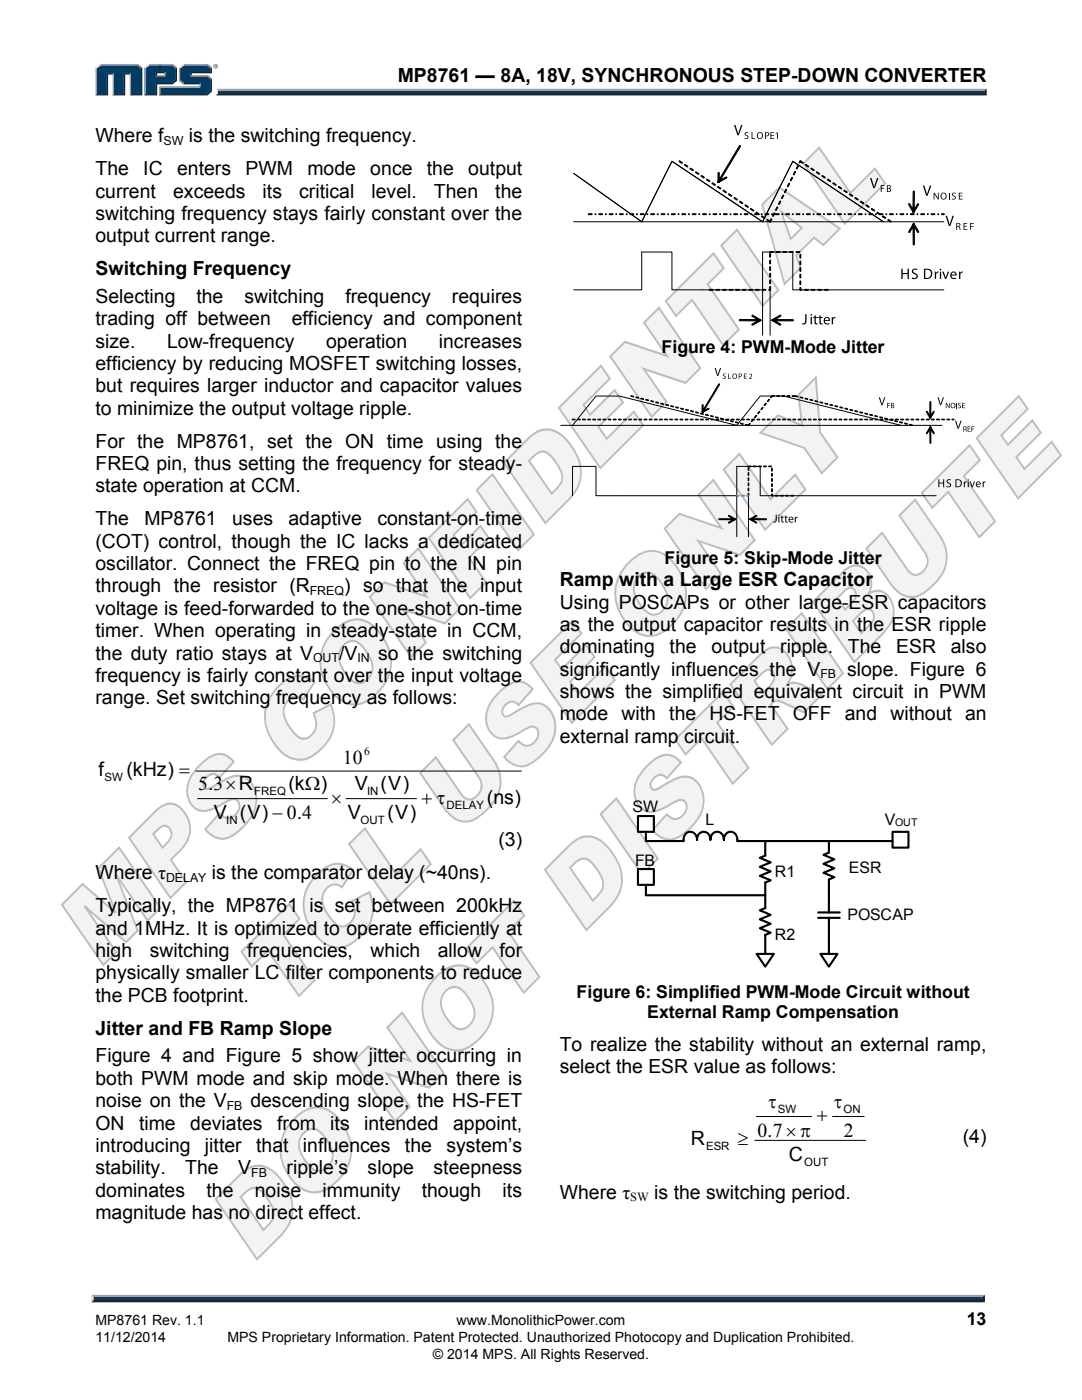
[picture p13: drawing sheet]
<svg xmlns="http://www.w3.org/2000/svg" width="216mm" height="279mm" viewBox="0 0 216 279" stroke-linecap="round" stroke-linejoin="round" font-family="sans-serif">
<defs><g id="words">
<g font-size="20.4" fill="#f2f3f4">
<text x="19.6" y="193.6" transform="rotate(-45 19.6 193.6)">MPS CONFIDENTIAL</text>
<text x="50.2" y="252.4" transform="rotate(-45 50.2 252.4)">DO NOT DISTRIBUTE</text>
</g>
<g font-size="3.9">
<text x="79.4" y="16.3">MP8761 — 8A, 18V, SYNCHRONOUS STEP-DOWN CONVERTER</text>
<text x="19" y="28.4">Where f</text>
<text x="37.7" y="28.4">is the switching frequency.</text>
<text x="19" y="35">The</text>
<text x="28.6" y="35">IC</text>
<text x="35.3" y="35">enters</text>
<text x="49" y="35">PWM</text>
<text x="61.3" y="35">mode</text>
<text x="73.9" y="35">once</text>
<text x="85.2" y="35">the</text>
<text x="93.4" y="35">output</text>
<text x="19" y="39.4">current</text>
<text x="34.5" y="39.4">exceeds</text>
<text x="52.4" y="39.4">its</text>
<text x="59.7" y="39.4">critical</text>
<text x="74.1" y="39.4">level.</text>
<text x="86.6" y="39.4">Then</text>
<text x="98.8" y="39.4">the</text>
<text x="19" y="43.9">switching frequency stays fairly constant over the</text>
<text x="19" y="48.4">output current range.</text>
<text x="19" y="55">Switching Frequency</text>
<text x="19" y="60.5">Selecting</text>
<text x="19" y="64.9">trading off between</text>
<text x="39.2" y="60.5">the</text>
<text x="48.8" y="60.5">switching</text>
<text x="58.2" y="64.9">efficiency and component</text>
<text x="68.9" y="60.5">frequency</text>
<text x="90.2" y="60.5">requires</text>
<text x="19" y="69.4">size.</text>
<text x="33.3" y="69.4">Low-frequency</text>
<text x="65.1" y="69.4">operation</text>
<text x="87.6" y="69.4">increases</text>
<text x="19" y="73.8">efficiency by reducing MOSFET switching losses,</text>
<text x="19" y="78.3">but requires larger inductor and capacitor values</text>
<text x="19" y="82.8">to minimize the output voltage ripple.</text>
<text x="19" y="89.3">For the MP8761, set the ON time using the</text>
<text x="19" y="93.8">FREQ pin, thus setting the frequency for steady-</text>
<text x="19" y="98.3">state operation at CCM.</text>
<text x="19" y="104.9">The</text>
<text x="28.8" y="104.9">MP8761</text>
<text x="46.3" y="104.9">uses</text>
<text x="57.6" y="104.9">adaptive</text>
<text x="75.3" y="104.9">constant-on-time</text>
<text x="19" y="109.3">(COT) control, though the IC lacks a dedicated</text>
<text x="19" y="113.8">oscillator. Connect the FREQ pin to the IN pin</text>
<text x="19" y="118.2">through the resistor (R</text>
<text x="68.7" y="118.2">) so that the input</text>
<text x="111.7" y="117">Ramp with a Large ESR Capacitor</text>
<text x="19" y="122.7">voltage is feed-forwarded to the one-shot on-time</text>
<text x="111.7" y="121.5">Using POSCAPs or other large-ESR capacitors</text>
<text x="111.7" y="125.9">as the output capacitor results in the ESR ripple</text>
<text x="19" y="127.2">timer. When operating in steady-state in CCM,</text>
<text x="19" y="131.6">the duty ratio stays at V</text>
<text x="67.7" y="131.6">/V</text>
<text x="75.5" y="131.6">so the switching</text>
<text x="111.7" y="130.4">dominating</text>
<text x="133.6" y="130.4">the</text>
<text x="142" y="130.4">output</text>
<text x="155.7" y="130.4">ripple.</text>
<text x="169.2" y="130.4">The</text>
<text x="178.8" y="130.4">ESR</text>
<text x="189.7" y="130.4">also</text>
<text x="19" y="136.1">frequency is fairly constant over the input voltage</text>
<text x="111.7" y="134.8">significantly influences the V</text>
<text x="169" y="134.9">slope. Figure 6</text>
<text x="19" y="140.5">range. Set switching frequency as follows:</text>
<text x="111.7" y="139.3">shows the simplified equivalent circuit in PWM</text>
<text x="111.7" y="143.8">mode with the HS-FET OFF and without an</text>
<text x="111.7" y="148.3">external ramp circuit.</text>
<text x="19.6" y="154.9">f</text>
<text x="25.2" y="154.9">(kHz) =</text>
<text x="68.4" y="152.4">10</text>
<text x="39.6" y="157.6">5.3×R</text>
<text x="57.6" y="157.6">(kΩ)</text>
<text x="66.1" y="160.4">×</text>
<text x="70.8" y="157.8">V (V)</text>
<text x="84.1" y="160.4">+ τ</text>
<text x="97.2" y="160.4">(ns)</text>
<text x="42.7" y="163.4">V (V) − 0.4</text>
<text x="69.4" y="163.4">V</text>
<text x="77.3" y="163.4">(V)</text>
<text x="99.5" y="168.9">(3)</text>
<text x="19" y="175.5">Where τ</text>
<text x="42.3" y="175.5">is the comparator delay (~40ns).</text>
<text x="19" y="182.1">Typically, the MP8761 is set between 200kHz</text>
<text x="19" y="186.5">and 1MHz. It is optimized to operate efficiently at</text>
<text x="19" y="191">high</text>
<text x="29.9" y="191">switching</text>
<text x="49.3" y="191">frequencies,</text>
<text x="73.9" y="191">which</text>
<text x="87.3" y="191">allow</text>
<text x="99.7" y="191">for</text>
<text x="19" y="195.5">physically smaller LC filter components to reduce</text>
<text x="19" y="199.9">the PCB footprint.</text>
<text x="19" y="206.5">Jitter and FB Ramp Slope</text>
<text x="111.7" y="209.7">To realize the stability without an external ramp,</text>
<text x="19" y="212">Figure 4 and Figure 5 show jitter occurring in</text>
<text x="111.7" y="214.2">select the ESR value as follows:</text>
<text x="19" y="216.5">both PWM mode and skip mode. When there is</text>
<text x="19" y="221">noise on the V</text>
<text x="50" y="221">descending slope, the HS-FET</text>
<text x="153.3" y="221.2">τ</text>
<text x="166.4" y="221.2">τ</text>
<text x="19.1" y="225.4">ON</text>
<text x="27.7" y="225.4">time</text>
<text x="38" y="225.4">deviates</text>
<text x="55.3" y="225.4">from</text>
<text x="65.9" y="225.4">its</text>
<text x="72.7" y="225.4">intended</text>
<text x="90.4" y="225.4">appoint,</text>
<text x="151.1" y="226.9">0.7× π</text>
<text x="163" y="223.8">+</text>
<text x="168.4" y="226.9">2</text>
<text x="19.1" y="229.9">introducing</text>
<text x="40.9" y="229.9">jitter</text>
<text x="51.1" y="229.9">that</text>
<text x="60.4" y="229.9">influences</text>
<text x="80.8" y="229.9">the</text>
<text x="89.1" y="229.9">system’s</text>
<text x="137.8" y="228.6">R</text>
<text x="147.3" y="228.6">≥</text>
<text x="157.4" y="231.6">C</text>
<text x="192.1" y="228.2">(4)</text>
<text x="19.1" y="238.8">dominates</text>
<text x="19.1" y="234.3">stability.</text>
<text x="37" y="234.3">The</text>
<text x="41.2" y="238.8">the</text>
<text x="47.5" y="234.3">V</text>
<text x="50.9" y="238.8">noise</text>
<text x="57.2" y="234.3">ripple’s</text>
<text x="64.4" y="238.8">immunity</text>
<text x="73.4" y="234.3">slope</text>
<text x="84.2" y="238.8">though</text>
<text x="86.5" y="234.3">steepness</text>
<text x="100.3" y="238.8">its</text>
<text x="111.7" y="239.2">Where τ</text>
<text x="130.5" y="239.2">is the switching period.</text>
<text x="19.1" y="243.3">magnitude has no direct effect.</text>
</g>
<g font-size="3.5">
<text x="132" y="70.4">Figure 4: PWM-Mode Jitter</text>
<text x="132.6" y="112.6">Figure 5: Skip-Mode Jitter</text>
<text x="115.1" y="199.2">Figure 6: Simplified PWM-Mode Circuit without</text>
<text x="129.2" y="203.2">External Ramp Compensation</text>
<text x="192.9" y="264.5">13</text>
</g>
<g font-size="3.2">
<text x="126.2" y="162.1">SW</text>
<text x="140.8" y="164.7">L</text>
<text x="176.5" y="164.7">V</text>
<text x="126.8" y="172.8">FB</text>
<text x="154.6" y="175">R1</text>
<text x="169.4" y="174.2">ESR</text>
<text x="169.1" y="183.7">POSCAP</text>
<text x="154.6" y="187.6">R2</text>
</g>
<g font-size="2.8">
<text x="19" y="267.9">11/12/2014</text>
<text x="19" y="264.5">MP8761 Rev. 1.1</text>
<text x="45.4" y="267.9">MPS Proprietary Information. Patent Protected. Unauthorized Photocopy and Duplication Prohibited.</text>
<text x="91.1" y="264.5">www.MonolithicPower.com</text>
<text x="86.4" y="271.1">© 2014 MPS. All Rights Reserved.</text>
</g>
<g font-size="2.5">
<text x="32.6" y="28.9">SW</text>
<text x="61.8" y="118.8">FREQ</text>
<text x="62.5" y="132.2">OUT</text>
<text x="71.3" y="132.2">IN</text>
<text x="163.7" y="135.4">FB</text>
<text x="33.1" y="176">DELAY</text>
<text x="45.3" y="221.5">FB</text>
<text x="50.1" y="234.9">FB</text>
<text x="125.8" y="239.7">SW</text>
</g>
<g font-size="2.3">
<text x="20.8" y="155.8">SW</text>
<text x="72.6" y="150.6">6</text>
<text x="50.7" y="158.6">FREQ</text>
<text x="73.2" y="158.7">IN</text>
<text x="89.1" y="161.4">DELAY</text>
<text x="45.1" y="164.4">IN</text>
<text x="71.9" y="164.4">OUT</text>
<text x="155.2" y="222.1">SW</text>
<text x="168.3" y="222.1">ON</text>
<text x="140.9" y="229.6">ESR</text>
<text x="160.5" y="232.6">OUT</text>
</g>
<text font-size="2.1" x="178.6" y="164.9">OUT</text>
</g></defs>
<g fill="none" stroke="#bcbdc0" stroke-width=".39">
<path d="M163.5 29.5l6.2 9 4.9-4.9 2 3-8 8-8.3-12zM143.9 49l3.2-3.1 8.2 12-3.1 3.1zM152.1 40.8l3.4-3.4 12.1 8.2-3.3 3.3-1.9-1.5-3.5 3.6 .8 2.5-3.2 3.2zM155.9 42.3l4.1 3.2-2.2 2.2zM121.8 71.1l2.9-2.9 8.4 2.8-4.6-6.6 3-3 8.2 12.1-2.9 2.9-8.3-2.8 4.5 6.6-3 3zM132.8 60.1l9.6-9.5 2 2.9-3.2 3.2 6.2 9.1-3.1 3.1-6.2-9.1-3.2 3.2zM95.1 97.8l3.2-3.1 8.2 12-3.1 3.1zM100.6 92.4l4.6-4.7a4.7 4.7 0 0 1 5.7-1.6 10.6 10.6 0 0 1 5 8.1 7.4 7.4 0 0 1-2.4 5.5l-4.7 4.7zM106.3 91.2a2.21 2.21 0 0 1 3-.8 8.1 8.1 0 0 1 2.9 5l-.1 .7-.3 .6-1.7 1.8-4.5-6.5zM111.5 81.4l8.4-8.4 1.8 2.6-5.3 5.2 1.3 1.9 4.9-4.8 1.7 2.4-4.9 4.9 1.7 2.4 5.4-5.5 1.8 2.8-8.5 8.5zM73.8 119.1l2.9-2.9 8.4 2.9-4.6-6.7 3-3 8.2 12.1-2.9 2.9-8.3-2.8 4.5 6.6-3 3zM85.6 107.4l7.7-7.8 1.8 2.6-4.6 4.6 1.4 2.1 4-3.9 1.6 2.4-3.9 3.9 3.4 4.9-3.2 3.2z"/>
<path d="M55.6 137a5.1 5.1 0 0 1 5.4-1.9l1.8 1-2.3 3.5a2.18 2.18 0 0 0-3.5 .9 4.4 4.4 0 0 0 .8 4.7l.9 1.1a2.16 2.16 0 0 0 3.8 0 3.6 3.6 0 0 0 .1-4l3.4-1.7a7.5 7.5 0 0 1-2.3 9.2 5.2 5.2 0 0 1-8.1-.3 9 9 0 0 1-2.2-9.2l1.1-2zM66.7 125.9a6.1 6.1 0 0 1 5.6-2.2 8.6 8.6 0 0 1 5.1 5.4 8.4 8.4 0 0 1-3 10 5.2 5.2 0 0 1-7.9-.6 8.8 8.8 0 0 1-1.4-10.7zM68.6 128.7a2.28 2.28 0 0 1 3.6 .2 6.9 6.9 0 0 1 2.1 4.8 2.79 2.79 0 0 1-3.5 2.5 7.2 7.2 0 0 1-3.2-5.1 3.3 3.3 0 0 1 1-2.4zM40 152.6a5.1 5.1 0 0 1 4.6-2 4.4 4.4 0 0 1 2 1.4l-2.8 3.1a1.87 1.87 0 0 0-1.9-.5 1.87 1.87 0 0 0-1.3 1.6 .89 .89 0 0 0 .2 1 .89 .89 0 0 0 1.1 .1l.8-.4a9.1 9.1 0 0 1 5.1-2.1 4.6 4.6 0 0 1 3.3 5.3 9.4 9.4 0 0 1-6.4 7.3 4.4 4.4 0 0 1-3.7-1.9l2.8-3.2a2.07 2.07 0 0 0 2 1 2.07 2.07 0 0 0 1.7-1.4 1.46 1.46 0 0 0 .2-1.6 1.46 1.46 0 0 0-1.4-.8l-.7 .3a11.5 11.5 0 0 1-5 2 3.9 3.9 0 0 1-3.2-4.6 7.7 7.7 0 0 1 2.6-4.6zM30.6 166.5l.9-.9a1.41 1.41 0 0 1 2.4-.2 2.2 2.2 0 0 1-.7 3l-.8 .8zM31 162a3.5 3.5 0 0 1 4.6-1.1 5.6 5.6 0 0 1 .2 9l-1.7 1.7 3.1 4.4-3.2 3.2-8.3-12zM12.4 180.6l4.1-4.2 6.6 5.8-3.5-8.9 4.2-4.1 8.2 12-2.5 2.5-6.3-9.1 4.3 11.1-2.3 2.3-8.3-7.1 6.3 9.1-2.6 2.6z"/>
</g>
<path d="M48.2 189.9l9.5-9.5 2.1 3-3.2 3.2 6.2 9-3.1 3.1-6.3-9-3.2 3.2z" fill="#f2f3f4"/>
<path d="M48.2 189.9l9.5-9.5 2.1 3-3.2 3.2 6.2 9-3.1 3.1-6.3-9-3.2 3.2z" fill="none" stroke="#bcbdc0" stroke-width=".39"/>
<path d="M63.3 174.5a5.1 5.1 0 0 1 5.4-1.9l1.8 1-2.3 3.5a2.18 2.18 0 0 0-3.5 .9 4.4 4.4 0 0 0 .8 4.6l.9 1.2a2.16 2.16 0 0 0 3.8 0 3.6 3.6 0 0 0 .1-4l3.4-1.7a7.5 7.5 0 0 1-2.3 9.2 5.2 5.2 0 0 1-8.1-.3 9 9 0 0 1-2.2-9.2l1.1-2z" fill="#f2f3f4"/>
<path d="M63.3 174.5a5.1 5.1 0 0 1 5.4-1.9l1.8 1-2.3 3.5a2.18 2.18 0 0 0-3.5 .9 4.4 4.4 0 0 0 .8 4.6l.9 1.2a2.16 2.16 0 0 0 3.8 0 3.6 3.6 0 0 0 .1-4l3.4-1.7a7.5 7.5 0 0 1-2.3 9.2 5.2 5.2 0 0 1-8.1-.3 9 9 0 0 1-2.2-9.2l1.1-2z" fill="none" stroke="#bcbdc0" stroke-width=".39"/>
<path d="M72.8 165.3l6.2 9.1 4.9-4.9 2.1 2.9-8.1 8.1-8.2-12.1z" fill="#f2f3f4"/>
<path d="M72.8 165.3l6.2 9.1 4.9-4.9 2.1 2.9-8.1 8.1-8.2-12.1z" fill="none" stroke="#bcbdc0" stroke-width=".39"/>
<path d="M87 151.1l5 7.4a1.93 1.93 0 0 0 1.7 1.1 1.93 1.93 0 0 0 1.8-1.1 2.78 2.78 0 0 0 0-3.5l-5.1-7.3 3.2-3.1 4.9 7.1a7.2 7.2 0 0 1-1.4 10 5.9 5.9 0 0 1-4.6 2.2 5.1 5.1 0 0 1-3.7-2.5l-5-7.1z" fill="#f2f3f4"/>
<path d="M87 151.1l5 7.4a1.93 1.93 0 0 0 1.7 1.1 1.93 1.93 0 0 0 1.8-1.1 2.78 2.78 0 0 0 0-3.5l-5.1-7.3 3.2-3.1 4.9 7.1a7.2 7.2 0 0 1-1.4 10 5.9 5.9 0 0 1-4.6 2.2 5.1 5.1 0 0 1-3.7-2.5l-5-7.1z" fill="none" stroke="#bcbdc0" stroke-width=".39"/>
<path d="M99.6 138.1a5.1 5.1 0 0 1 4.7-2 4.4 4.4 0 0 1 2 1.4l-2.8 3.2a1.87 1.87 0 0 0-2-.5 1.87 1.87 0 0 0-1.3 1.6 .89 .89 0 0 0 .3 1 .89 .89 0 0 0 1 .1l.9-.5a9.1 9.1 0 0 1 5-2 4.6 4.6 0 0 1 3.4 5.2 9.4 9.4 0 0 1-6.5 7.3 4.4 4.4 0 0 1-3.7-1.8l2.8-3.2a2.07 2.07 0 0 0 2 .9 2.07 2.07 0 0 0 1.8-1.4 1.46 1.46 0 0 0 .2-1.6 1.46 1.46 0 0 0-1.4-.8l-.8 .3a11.5 11.5 0 0 1-5 2.1 3.9 3.9 0 0 1-3.2-4.7 7.7 7.7 0 0 1 2.6-4.6z" fill="#f2f3f4"/>
<path d="M99.6 138.1a5.1 5.1 0 0 1 4.7-2 4.4 4.4 0 0 1 2 1.4l-2.8 3.2a1.87 1.87 0 0 0-2-.5 1.87 1.87 0 0 0-1.3 1.6 .89 .89 0 0 0 .3 1 .89 .89 0 0 0 1 .1l.9-.5a9.1 9.1 0 0 1 5-2 4.6 4.6 0 0 1 3.4 5.2 9.4 9.4 0 0 1-6.5 7.3 4.4 4.4 0 0 1-3.7-1.8l2.8-3.2a2.07 2.07 0 0 0 2 .9 2.07 2.07 0 0 0 1.8-1.4 1.46 1.46 0 0 0 .2-1.6 1.46 1.46 0 0 0-1.4-.8l-.8 .3a11.5 11.5 0 0 1-5 2.1 3.9 3.9 0 0 1-3.2-4.7 7.7 7.7 0 0 1 2.6-4.6z" fill="none" stroke="#bcbdc0" stroke-width=".39"/>
<path d="M105.9 132.3l8.4-8.4 1.7 2.5-5.2 5.3 1.3 1.9 4.9-4.9 1.6 2.5-4.8 4.8 1.6 2.4 5.4-5.4 1.9 2.7-8.6 8.6z" fill="#f2f3f4"/>
<path d="M105.9 132.3l8.4-8.4 1.7 2.5-5.2 5.3 1.3 1.9 4.9-4.9 1.6 2.5-4.8 4.8 1.6 2.4 5.4-5.4 1.9 2.7-8.6 8.6z" fill="none" stroke="#bcbdc0" stroke-width=".39"/>
<path d="M127.4 115.1a3.8 3.8 0 0 0-.1 4.9 4.3 4.3 0 0 0 3.2 2.7 3.3 3.3 0 0 0 2.1-5.2 5.5 5.5 0 0 0-3-3.2 2.26 2.26 0 0 0-2.2 .8zM125.5 112.3a6.1 6.1 0 0 1 5.6-2.2 8.6 8.6 0 0 1 5.2 5.4 8.4 8.4 0 0 1-3.1 9.9 5.2 5.2 0 0 1-7.8-.6 8.8 8.8 0 0 1-1.4-10.6z" fill="#f2f3f4"/>
<path d="M125.5 112.3a6.1 6.1 0 0 1 5.6-2.2 8.6 8.6 0 0 1 5.2 5.4 8.4 8.4 0 0 1-3.1 9.9 5.2 5.2 0 0 1-7.8-.6 8.8 8.8 0 0 1-1.4-10.6zM127.4 115.1a2.28 2.28 0 0 1 3.7 .1 6.9 6.9 0 0 1 2.1 4.9 2.79 2.79 0 0 1-3.5 2.4 7.2 7.2 0 0 1-3.2-5.1 3.3 3.3 0 0 1 .9-2.3z" fill="none" stroke="#bcbdc0" stroke-width=".39"/>
<path d="M132.6 105.5l3-2.9 8.4 2.8-4.6-6.7 2.9-2.9 8.3 12-3 3-8.3-2.8 4.5 6.5-2.9 3z" fill="#f2f3f4"/>
<path d="M132.6 105.5l3-2.9 8.4 2.8-4.6-6.7 2.9-2.9 8.3 12-3 3-8.3-2.8 4.5 6.5-2.9 3z" fill="none" stroke="#bcbdc0" stroke-width=".39"/>
<path d="M144.4 93.7l3.2-3.1 6.2 9 4.9-4.9 2 3-8 8z" fill="#f2f3f4"/>
<path d="M144.4 93.7l3.2-3.1 6.2 9 4.9-4.9 2 3-8 8z" fill="none" stroke="#bcbdc0" stroke-width=".39"/>
<path d="M151.7 86.4l3.5-3.5 4.9 2-.8-6.1 3.5-3.5 .8 11 3.5 5-3.1 3.1-3.5-5z" fill="#f2f3f4"/>
<g fill="none" stroke="#bcbdc0" stroke-width=".39">
<path d="M203.3 79l1.8 2.6-5.3 5.3 1.3 1.9 4.9-4.9 1.7 2.5-4.9 4.8 1.6 2.4 5.4-5.4 1.9 2.7-8.5 8.6-8.3-12.1zM151.7 86.4l3.5-3.5 4.9 2-.8-6.1 3.5-3.5 .8 11 3.5 5-3.1 3.1-3.5-5zM184 98.4l9.5-9.5 2 2.9-3.2 3.2 6.2 9.1-3.1 3.1-6.2-9.1-3.2 3.2zM167.1 119.4l1.7-1.7a1.27 1.27 0 0 1 1.6 0 1.27 1.27 0 0 1 .3 1.6 7.2 7.2 0 0 1-2.1 2.4zM179.5 102.9l3.1-3.2 4.9 7.2a7.2 7.2 0 0 1-1.4 10 5.9 5.9 0 0 1-4.6 2.2 5.1 5.1 0 0 1-3.7-2.5l-4.9-7.1 3.1-3.2 5 7.4a1.93 1.93 0 0 0 1.8 1 1.93 1.93 0 0 0 1.7-1 2.78 2.78 0 0 0 0-3.5zM150.5 135.9a7.5 7.5 0 0 1 2.5-2.2 1.44 1.44 0 0 1 1.4 .8 1.44 1.44 0 0 1-.1 1.5l-.8 1-1.3 1.3zM151 131.4a6 6 0 0 1 3.6-2.2 4.1 4.1 0 0 1 3.4 4.1 5.3 5.3 0 0 1-1 3.3 3 3 0 0 1 3.1 .1l3.9 1.9-3.6 3.6-4.2-2a1.65 1.65 0 0 0-2.4 .4l3.3 4.9-3.1 3.1-8.3-12zM156.8 125.5l3.2-3.1 8.2 12-3.1 3.1zM162.2 120.1l5.9-5.9a3.3 3.3 0 0 1 4.1-1 3.9 3.9 0 0 1 1.1 5.3 2.94 2.94 0 0 1 4.6 1.6 5.1 5.1 0 0 1-1.4 5.9l-6 6.1zM170.2 123.9l2-1.9a1.34 1.34 0 0 1 1.7-.1 1.34 1.34 0 0 1 .4 1.7l-.5 .9-1.9 1.9zM129.2 152.8a5.1 5.1 0 0 1 4.6-2.1 4.4 4.4 0 0 1 2.1 1.5l-2.8 3.1a1.87 1.87 0 0 0-2-.5 1.87 1.87 0 0 0-1.3 1.6 .89 .89 0 0 0 .3 1 .89 .89 0 0 0 1 .1l.9-.5a9.1 9.1 0 0 1 5-2 4.6 4.6 0 0 1 3.4 5.2 9.4 9.4 0 0 1-6.5 7.4 4.4 4.4 0 0 1-3.7-1.9l2.8-3.2a2.07 2.07 0 0 0 2 .9 2.07 2.07 0 0 0 1.8-1.3 1.46 1.46 0 0 0 .2-1.6 1.46 1.46 0 0 0-1.4-.8l-.8 .2a11.5 11.5 0 0 1-5 2.1 3.9 3.9 0 0 1-3.2-4.7 7.7 7.7 0 0 1 2.6-4.5zM134.8 147.6l9.5-9.5 2 2.9-3.2 3.2 6.2 9.1-3.1 3.1-6.2-9-3.2 3.2z"/>
<path d="M108.7 173.6l4.7-4.7a4.7 4.7 0 0 1 5.7-1.6 10.6 10.6 0 0 1 5 8.2 7.4 7.4 0 0 1-2.4 5.4l-4.7 4.7zM113.8 173.2a4.9 4.9 0 0 1 2.5-1.9 2.87 2.87 0 0 1 2.4 1.6 5.9 5.9 0 0 1 1.6 4.1l-.6 1.2-1.4 1.5zM119.8 162.5l3.2-3.2 8.2 12.1-3.1 3.1zM87 195a6.1 6.1 0 0 1 5.6-2.2 8.6 8.6 0 0 1 5.2 5.4 8.4 8.4 0 0 1-3.1 9.9 5.2 5.2 0 0 1-7.8-.6 8.8 8.8 0 0 1-1.4-10.6zM88.9 197.8a2.28 2.28 0 0 1 3.7 .1 6.9 6.9 0 0 1 2.1 4.9 2.79 2.79 0 0 1-3.5 2.4 7.2 7.2 0 0 1-3.2-5.1 3.3 3.3 0 0 1 .9-2.3zM93 189.3l9.6-9.5 2 2.9-3.2 3.2 6.2 9.1-3.1 3.1-6.2-9-3.2 3.2zM70.5 211.8l3-2.9 8.4 2.8-4.6-6.7 2.9-2.9 8.3 12-3 3-8.3-2.8 4.6 6.6-3 2.9zM43 239.3l4.7-4.6a4.7 4.7 0 0 1 5.7-1.6 10.6 10.6 0 0 1 5 8.1 7.4 7.4 0 0 1-2.5 5.5l-4.6 4.6zM48 238.9a4.9 4.9 0 0 1 2.6-1.8 2.87 2.87 0 0 1 2.3 1.5 5.9 5.9 0 0 1 1.7 4.1l-.6 1.3-1.5 1.5zM58.7 223.3a6.1 6.1 0 0 1 5.6-2.2 8.6 8.6 0 0 1 5.2 5.4 8.4 8.4 0 0 1-3.1 10 5.2 5.2 0 0 1-7.8-.7 8.8 8.8 0 0 1-1.4-10.6zM60.6 226.1a2.28 2.28 0 0 1 3.6 .2 6.9 6.9 0 0 1 2.1 4.8 2.79 2.79 0 0 1-3.4 2.5 7.2 7.2 0 0 1-3.2-5.2 3.3 3.3 0 0 1 .9-2.3z"/>
</g>
<path d="M18.7 259.2h177.4l.4 .7h-178.3z" fill="#231f20"/>
<path d="M18.3 258.4h178.2l-.4 .8h-177.4z" fill="#94a0b9"/>
<path d="M196.5 258.4v1.5l-.4-.4v-.6z" fill="#001339"/>
<path d="M18.7 258.9h177.4v.6h-177.4z" fill="#003b63"/>
<path d="M18.2 258.4l.5 .5v.5l-.5 .5z" fill="#dcddde"/>
<path d="M43.3 17.7h153.6l-.4 .7h-153z" fill="#94a0b9"/>
<path d="M43.5 18.4h153l.4 .6h-154l.4-.2z" fill="#231f20"/>
<path d="M196.5 18.1l.4-.4v1.3l-.4-.4z" fill="#001339"/>
<path d="M43.5 18.1h153v.5h-153.1z" fill="#003b63"/>
<path d="M43.3 17.7l.2 .5a.79 .79 0 0 1-.6 .8h.1a1.24 1.24 0 0 0 .3-1.3z" fill="#dcddde"/>
<path d="M31.1 15.2l.3-.2h1.3l.3 .2z" fill="#94a0b9"/>
<g fill="#003b63">
<path d="M19.3 13.6l.8-.6h7.2l.8 .6v5.2h-1.9v-4.2h-1.5v4.2h-2v-4.2h-1.4v4.2h-2z"/>
<path d="M29 13.6l.8-.6h2.2v1.4h-.9v.8h1.9v-.8h-1.3v-1.4h2.5l.9 .6v2.3l-.9 .7h-3.1v2.2h-2.1z"/>
<path d="M32 17.5h8v-.9h-3.3l-.8-.7v-2.3l.8-.6h4.5l.8 .6v.8h-4v.8h3.2l.8 .7v2.2l-.8 .7h-9.2z"/>
</g>
<path d="M36.6 12.9h4.8" fill="none" stroke="#94a0b9" stroke-width=".27"/>
<path d="M35.7 13.5l.9-.7 .2 .2-.8 .6z" fill="#dcddde"/>
<path d="M35.8 13.5v2.6" fill="none" stroke="#94a0b9" stroke-width=".27"/>
<path d="M35.7 16.1l.3-.2 .8 .7-.2 .2z" fill="#547194"/>
<path d="M36.6 16.7h3.4" fill="none" stroke="#001339" stroke-width=".27"/>
<g fill="#94a0b9">
<path d="M31.7 17.2h8v-.4l.3-.2v.9h-8z"/>
<path d="M31.7 17.2l.3 .3v1.3l-.3 .2z"/>
</g>
<path d="M38 14.4h4v-.8l.3-.1v1.1h-4v.4l-.3 .2z" fill="#001339"/>
<path d="M38 15.1h3.4" fill="none" stroke="#94a0b9" stroke-width=".27"/>
<path d="M41.4 15l.9 .7-.3 .2-.8-.7z" fill="#547194"/>
<g fill="#001339">
<path d="M31.7 19l.3-.2h9.2l.8-.7v-2.2l.3-.2v2.5l-.9 .8z"/>
<path d="M31.1 16.6h3.1l.9-.7v-2.3l.2-.1v2.6l-.9 .7h-3v2.2h-2.6l.2-.2h2.1z"/>
</g>
<path d="M34.4 12.8l.9 .7-.2 .1-.9-.6z" fill="#547194"/>
<path d="M29.7 12.9h4.7" fill="none" stroke="#94a0b9" stroke-width=".27"/>
<path d="M28.8 13.5l.9-.7 .1 .2-.8 .6z" fill="#dcddde"/>
<path d="M28.9 13.5v5.5" fill="none" stroke="#94a0b9" stroke-width=".27"/>
<path d="M32.7 14.6l.3-.2v.8l-.3-.2z" fill="#94a0b9"/>
<g fill="#001339">
<path d="M31.1 14.4h1.9l-.3 .2h-1.3v.4l-.3 .2z"/>
<path d="M28.1 13.6l.3-.1v5.5h-2.5l.3-.2h1.9z"/>
</g>
<path d="M27.5 12.8l.9 .7-.3 .1-.8-.6z" fill="#547194"/>
<path d="M19.9 12.9h7.6" fill="none" stroke="#94a0b9" stroke-width=".27"/>
<path d="M19 13.5l.9-.7 .2 .2-.8 .6z" fill="#dcddde"/>
<path d="M19.2 13.5v5.5" fill="none" stroke="#94a0b9" stroke-width=".27"/>
<path d="M21.3 14.6h1.4l-.2 .3h-.9v4.1h-2.6l.3-.2h2z" fill="#001339"/>
<path d="M22.6 14.6v4.4" fill="none" stroke="#94a0b9" stroke-width=".27"/>
<path d="M24.7 14.6h1.5l-.3 .3h-.9v4.1h-2.5l.2-.2h2z" fill="#001339"/>
<path d="M26 14.6v4.4" fill="none" stroke="#94a0b9" stroke-width=".27"/>
<path d="M41.4 12.8l.9 .7-.3 .1-.8-.6z" fill="#547194"/>
<path d="M42.6 13.2a.45 .45 0 0 1 .9 0 .45 .45 0 0 1-.9 0zM42.7 13.2a.37 .37 0 0 0 .7 0 .37 .37 0 0 0-.7 0zM42.9 13h.3v.5l-.2-.3-.1 .3zM42.9 13v.2h.2z" fill="#231f20"/>
<path d="M39.1 153.9h64.9M39.4 159.4h25.9M69 159.4h14.1" fill="none" stroke="#000" stroke-width=".2"/>
<path d="M114.5 34.6l13.5 9.7 6.1-12.1 18.1 12.1 6-12.1 18.1 12.1-18.1-12.1-6 12.1-18.1-12.1-6.1 12.1zM114.5 44.3h73.8" fill="none" stroke="#050100" stroke-width=".2"/>
<g fill="#050100">
<path d="M188.7 43.1h.3l.5 1.7 .6-1.7h.2l-.7 2h-.3z"/>
<path d="M192.3 44.5h.7v.2h-.6v.4h.6v.1h-.6v.5h.6v.2h-.7z"/>
<path d="M193.6 44.5h.7v.2h-.5v.4h.5v.1h-.5v.7h-.2z"/>
<path d="M173.6 35.5h.3l.5 1.8 .6-1.8h.3l-.7 2.1h-.3z"/>
<path d="M175.7 37h.8v.1h-.6v.4h.5v.2h-.5v.6h-.2z"/>
<path d="M190.8 44.5h.6l.2 .2v.3l-.2 .2 .3 .7h-.2l-.1-.5-.2-.1h-.2v.6h-.2zM191 44.6v.5l.4-.1v-.3z"/>
<path d="M177 37h.7l.1 .3-.3 .3a.4 .4 0 0 1 .3 .5 .4 .4 0 0 1-.6 .2h-.2zM177.1 37.1v.4l.5-.1v-.2zM177.1 37.7v.5l.5-.1v-.3z"/>
</g>
<path d="M114.5 57.8h13.5v-7.5h6.1v7.5h18.1v-7.5h6v7.5h30.1" fill="none" stroke="#050100" stroke-width=".2"/>
<g fill="#050100">
<path d="M179.8 53.6h.3v.9h1v-.9h.3v2.1h-.3v-1h-1v1h-.3z"/>
<path d="M182.1 53.8l.5-.2 .5 .1-.1 .2-.4-.1-.3 .2 .1 .4a.68 .68 0 0 1 .7 .9 .68 .68 0 0 1-1 .3h-.2l.1-.3a.45 .45 0 0 0 .6 .2 .45 .45 0 0 0 .1-.7 .66 .66 0 0 1-.6-.3 .66 .66 0 0 1 0-.7z"/>
<path d="M186.5 54.2h.2l.1 .3 .2-.3h.2v.2l-.2 .1-.2 .3v.9h-.3z"/>
<path d="M188 54.2h.3l.4 1.2 .4-1.2h.3l-.6 1.5h-.2z"/>
<path d="M191.4 54.2h.2v.3l.2-.3h.3v.2l-.3 .1-.2 .3v.9h-.2z"/>
<path d="M184.4 53.7a1.13 1.13 0 0 1 1.3 .2 1.13 1.13 0 0 1 .2 1.3 1.45 1.45 0 0 1-1.5 .5zM184.6 53.9v1.6a.85 .85 0 0 0 1.2-.8 .85 .85 0 0 0-1.2-.8z"/>
<path d="M187.5 53.7h.3v.2h-.3zM187.5 54.2h.3v1.5h-.3z"/>
<path d="M189.8 54.4a.63 .63 0 0 1 .8-.1 .63 .63 0 0 1 .3 .7h-1a.56 .56 0 0 0 .9 .4v.2a.8 .8 0 0 1-1-.1 .8 .8 0 0 1 0-1.1zM190 54.4l-.1 .4h.7l-.1-.4z"/>
</g>
<g fill="#050100" stroke="#050100" stroke-width=".2">
<path d="M135.5 32.1l.6 .5zM136.6 32.9l.6 .4zM137.7 33.6l.6 .4zM138.8 34.3l.6 .4zM139.9 35.1l.6 .4zM141 35.8l.6 .4zM142.1 36.5l.6 .4zM143.2 37.3l.6 .4zM144.3 38l.6 .4zM145.4 38.7l.6 .4zM146.5 39.5l.6 .4zM147.6 40.2l.6 .4zM148.7 40.9l.6 .4zM149.8 41.7l.6 .4zM150.9 42.4l.6 .4zM152 43.1l.6 .4zM153.1 43.9l.6 .4z"/>
<path d="M153.8 43.7l.2 .1-.4 .5zM154.4 42.5l.2 .1-.4 .6zM155 41.3l.2 .1-.4 .6zM155.6 40.2l.2 .1-.4 .5zM156.2 39l.2 .1-.4 .5zM156.8 37.8l.2 .1-.4 .5zM157.4 36.6l.1 .1-.3 .6zM158 35.4l.1 .1-.3 .6zM158.6 34.3h.1l-.4 .6zM159.1 33.1l.2 .1-.4 .5zM159.6 32.1l.2 .1-.3 .3z"/>
<path d="M141.5 57.8h.8l-.7 .1zM142.9 57.8h.7l-.7 .1zM144.2 57.8h.7l-.7 .1zM145.5 57.8h.7l-.6 .1zM146.8 57.8h.7l-.6 .1zM148.1 57.8h.8l-.7 .1zM149.5 57.8h.7l-.7 .1zM150.8 57.8h.7l-.7 .1zM152.1 57.8h.7l-.6 .1zM153.4 57.8h.4l-.3 .1z"/>
<path d="M153.6 57.2l.2 .1-.1 .6zM153.6 55.9l.2 .1-.1 .6zM153.6 54.6h.2l-.1 .7zM153.6 53.3h.2l-.1 .7zM153.6 51.9l.2 .1-.1 .7zM153.6 50.6l.2 .1-.1 .6z"/>
<path d="M153.6 50.2l.7 .1-.6 .1zM154.9 50.2l.7 .1-.6 .1zM156.2 50.2l.8 .1-.7 .1zM157.6 50.2l.7 .1-.7 .1zM158.9 50.2l.7 .1-.7 .1zM159.6 50.8l.2 .1-.1 .6zM159.6 52.1l.2 .1-.1 .6zM159.6 53.4l.2 .1-.1 .7zM159.6 54.8h.2l-.1 .7zM159.6 56.1h.2l-.1 .7zM159.6 57.4l.2 .1v.3h-.1h.3v.1h-.4zM160.6 57.8h.7l-.7 .1zM161.9 57.8h.7l-.6 .1zM163.2 57.8h.7l-.6 .1zM164.5 57.8h.8l-.7 .1z"/>
<path d="M117.4 42.7h.8l-.7 .1zM118.7 42.7a.1 .1 0 0 1 .2 0 .1 .1 0 0 1-.2 0zM119.5 42.7h.7l-.6 .1zM120.8 42.7a.1 .1 0 0 1 .2 0 .1 .1 0 0 1-.2 0zM121.6 42.7h.7l-.7 .1zM122.9 42.7a.1 .1 0 0 1 .2 0 .1 .1 0 0 1-.2 0zM123.7 42.7h.7l-.7 .1zM124.9 42.7a.1 .1 0 0 1 .2 0 .1 .1 0 0 1-.2 0zM125.7 42.7h.8l-.7 .1zM127 42.7a.1 .1 0 0 1 .2 0 .1 .1 0 0 1-.2 0zM127.8 42.7h.7l-.6 .1zM129.1 42.7a.1 .1 0 0 1 .2 0 .1 .1 0 0 1-.2 0zM129.9 42.7h.7l-.7 .1zM131.2 42.7a.09 .09 0 0 1 .1 0 .09 .09 0 0 1-.1 0zM131.9 42.7h.8l-.7 .1zM133.2 42.7a.1 .1 0 0 1 .2 0 .1 .1 0 0 1-.2 0zM134 42.7h.7l-.6 .1zM135.3 42.7a.1 .1 0 0 1 .2 0 .1 .1 0 0 1-.2 0zM136.1 42.7h.7l-.6 .1zM137.4 42.7a.1 .1 0 0 1 .2 0 .1 .1 0 0 1-.2 0zM138.2 42.7h.7l-.7 .1zM139.4 42.7a.1 .1 0 0 1 .2 0 .1 .1 0 0 1-.2 0zM140.2 42.7h.8l-.7 .1zM141.5 42.7a.1 .1 0 0 1 .2 0 .1 .1 0 0 1-.2 0zM142.3 42.7h.7l-.6 .1zM143.6 42.7a.1 .1 0 0 1 .2 0 .1 .1 0 0 1-.2 0zM144.4 42.7h.7l-.7 .1zM145.7 42.7a.1 .1 0 0 1 .2 0 .1 .1 0 0 1-.2 0zM146.4 42.7h.8l-.7 .1zM147.7 42.7a.1 .1 0 0 1 .2 0 .1 .1 0 0 1-.2 0zM148.5 42.7h.7l-.6 .1zM149.8 42.7a.1 .1 0 0 1 .2 0 .1 .1 0 0 1-.2 0zM150.6 42.7h.7l-.6 .1zM151.9 42.7a.1 .1 0 0 1 .2 0 .1 .1 0 0 1-.2 0zM152.7 42.7h.7l-.7 .1zM154 42.7a.09 .09 0 0 1 .1 0 .09 .09 0 0 1-.1 0zM154.7 42.7h.8l-.7 .1zM156 42.7a.1 .1 0 0 1 .2 0 .1 .1 0 0 1-.2 0zM156.8 42.7h.7l-.6 .1zM158.1 42.7a.1 .1 0 0 1 .2 0 .1 .1 0 0 1-.2 0zM158.9 42.7h.7l-.7 .1zM160.2 42.7a.1 .1 0 0 1 .2 0 .1 .1 0 0 1-.2 0zM161 42.7h.7l-.7 .1zM162.2 42.7a.1 .1 0 0 1 .2 0 .1 .1 0 0 1-.2 0zM163 42.7h.8l-.7 .1zM164.3 42.7a.1 .1 0 0 1 .2 0 .1 .1 0 0 1-.2 0zM165.1 42.7h.7l-.6 .1zM166.4 42.7a.1 .1 0 0 1 .2 0 .1 .1 0 0 1-.2 0zM167.2 42.7h.7l-.7 .1zM168.5 42.7a.1 .1 0 0 1 .2 0 .1 .1 0 0 1-.2 0zM169.2 42.7h.8l-.7 .1zM170.5 42.7a.1 .1 0 0 1 .2 0 .1 .1 0 0 1-.2 0zM171.3 42.7h.7l-.6 .1zM172.6 42.7a.1 .1 0 0 1 .2 0 .1 .1 0 0 1-.2 0zM173.4 42.7h.7l-.6 .1zM174.7 42.7a.1 .1 0 0 1 .2 0 .1 .1 0 0 1-.2 0zM175.5 42.7h.7l-.7 .1zM176.8 42.7a.09 .09 0 0 1 .1 0 .09 .09 0 0 1-.1 0zM177.5 42.7h.8l-.7 .1zM178.8 42.7a.1 .1 0 0 1 .2 0 .1 .1 0 0 1-.2 0zM179.6 42.7h.7l-.6 .1zM180.9 42.7a.1 .1 0 0 1 .2 0 .1 .1 0 0 1-.2 0zM181.7 42.7h.7l-.7 .1zM183 42.7a.1 .1 0 0 1 .2 0 .1 .1 0 0 1-.2 0zM183.8 42.7h.7l-.7 .1zM185 42.7a.1 .1 0 0 1 .2 0 .1 .1 0 0 1-.2 0zM185.8 42.7h.8l-.7 .1zM187.1 42.7a.1 .1 0 0 1 .2 0 .1 .1 0 0 1-.2 0zM187.9 42.7h.5l-.4 .1z"/>
<path d="M182.3 38.2l.2 .1-.1 4-.1 .1-.1-.1zM181.4 40.6l.1 .1 .9 1.5h-.2l.9-1.5 .2 .1-1 1.7-1-1.7z"/>
<path d="M182.2 44.7l.2 .1 .1 4-.2 .1-.1-.1zM182.3 44.5l1 1.7v.2l-.2-.1-.9-1.5h.2l-.8 1.5h-.3z"/>
</g>
<g fill="#050100">
<path d="M184.1 37h.3l.6 1.8 .5-1.8h.3l-.7 2.1h-.3z"/>
<path d="M186.3 38.5h.2l.7 1.1-.1-1.1h.2v1.3h-.2l-.7-1.1 .1 1.1h-.2z"/>
<path d="M189.3 38.5h.2v1.3h-.2z"/>
<path d="M190 38.6l.4-.2 .3 .1-.1 .1-.4 .1v.2l.2 .1a.39 .39 0 0 1 .3 .4 .39 .39 0 0 1-.2 .4h-.6l.1-.2 .3 .1 .2-.1v-.3l-.2-.1a.39 .39 0 0 1-.3-.6z"/>
<path d="M191.3 38.5h.8v.1h-.6v.4h.5v.2h-.5v.5h.6v.1h-.8z"/>
<path d="M187.6 39.2a.66 .66 0 0 1 1.3 0 .66 .66 0 0 1-1.3 0zM188 38.7a.54 .54 0 0 0-.1 .6 .54 .54 0 0 0 .6 .3 .54 .54 0 0 0 .2-.7 .54 .54 0 0 0-.7-.2z"/>
</g>
<path d="M152.2 57.8v9.1M153.7 57.8v9.1" fill="none" stroke="#050100" stroke-width=".2"/>
<g fill="#050100" stroke="#050100" stroke-width=".2">
<path d="M147.6 63.8h4.1l.1 .1-.1 .1h-4.1zM150.1 63l.1-.1 1.7 1-1.8 1v-.2l1.5-.9v.2l-1.5-.9z"/>
<path d="M154.1 63.8h4.1l.1 .1-.1 .1h-4zM153.9 63.9l1.7-1 .2 .1-.1 .1-1.5 .9v-.2l1.5 .9v.2z"/>
</g>
<g fill="#050100">
<path d="M160.7 62.7h.2v1.7a.62 .62 0 0 1-.9 .3l.1-.2h.4l.1-.2z"/>
<path d="M162.5 63l.3-.1v.4h.4v.2h-.4v1h.3v.2l-.2 .1a.39 .39 0 0 1-.4-.5v-.8h-.2v-.2h.2z"/>
<path d="M163.5 63l.3-.1v.4h.4v.2h-.4v1h.3v.2l-.2 .1a.39 .39 0 0 1-.4-.5v-.8h-.2v-.2h.2z"/>
<path d="M165.9 63.3h.3v.3l.2-.3 .3-.1v.3h-.3l-.2 .3v.9h-.2z"/>
<path d="M161.8 62.7h.2v.3h-.2zM161.7 63.3h.3v1.4h-.3z"/>
<path d="M164.5 63.5a.63 .63 0 0 1 .8-.2 .63 .63 0 0 1 .3 .7h-1a.56 .56 0 0 0 .9 .5v.2a.8 .8 0 0 1-1-.2 .8 .8 0 0 1 0-1zM164.8 63.5l-.2 .4h.8l-.2-.4z"/>
</g>
<g fill="#050100" stroke="#050100" stroke-width=".2">
<path d="M159.6 32.1l.6 .5zM160.7 32.9l.6 .4zM161.8 33.6l.6 .4zM162.9 34.3l.6 .4zM164 35.1l.6 .4zM165.1 35.8l.6 .4zM166.2 36.5l.6 .4zM167.3 37.3l.6 .4zM168.4 38l.6 .4zM169.5 38.7l.6 .4zM170.6 39.5l.6 .4zM171.7 40.2l.6 .4zM172.8 40.9l.6 .4zM173.9 41.7l.6 .4zM175 42.4l.6 .4zM176.1 43.1l.6 .4zM177.2 43.9l.6 .4z"/>
<path d="M147.5 29.1h.2v.1l-4.2 7.1-.2 .1v-.2zM143.3 34.4l.2 .1v1.8l-.2-.1 1.5-.9 .2 .2-1.7 1z"/>
</g>
<g fill="#050100">
<path d="M146.5 24.9h.3l.5 1.8 .6-1.8h.2l-.7 2.1h-.3z"/>
<path d="M148.6 26.5l.4-.1h.3v.2h-.5v.3l.2 .1a.39 .39 0 0 1 .4 .3 .39 .39 0 0 1-.2 .4h-.7l.1-.2 .3 .1 .3-.1-.1-.3-.2-.1a.39 .39 0 0 1-.3-.6z"/>
<path d="M150 26.4h.1v1.2h.6v.1h-.7z"/>
<path d="M153.7 26.4h.8v.1h-.6v.5h.5v.1h-.5v.5h.6v.1h-.8z"/>
<path d="M154.8 26.6l.4-.2v1.3h-.2v-1.1l-.2 .1z"/>
<path d="M150.9 27.1a.7 .7 0 0 1 1.4 0 .7 .7 0 0 1-1.4 0zM151.4 26.6a.54 .54 0 0 0-.2 .7 .54 .54 0 0 0 .7 .2 .54 .54 0 0 0 .2-.6 .54 .54 0 0 0-.7-.3z"/>
<path d="M152.7 26.4a.48 .48 0 0 1 .7 .1 .48 .48 0 0 1-.1 .6l-.5 .1v.5h-.1zM152.8 26.5v.6l.4-.1 .1-.4z"/>
</g>
<path d="M111.9 84.9h76.1" fill="none" stroke="#050100" stroke-width=".2"/>
<g fill="#050100">
<path d="M175.4 79.3h.2l.4 1.4 .4-1.4h.3l-.6 1.6h-.2z"/>
<path d="M177 80.4h.6v.1h-.4v.4h.4v.1h-.4v.5h-.2z"/>
<path d="M177.8 80.4l.6 .2-.2 .3 .2 .3-.2 .2-.4 .1zM177.9 80.5v.4l.3-.1v-.3zM177.9 81v.4l.3-.1v-.3z"/>
</g>
<path d="M156.4 79h-4.7l-4.7 5.9-23.4-5.9h-4.7l-4.7 5.9M114.2 98.9v-5.8h4.7v5.8h28.1v-5.8h4.7v5.8h35.1" fill="none" stroke="#050100" stroke-width=".2"/>
<g fill="#050100">
<path d="M187.2 95.7h.2v.6h.8v-.6h.2v1.5h-.2v-.7h-.8v.7h-.2z"/>
<path d="M188.9 95.8l.5-.2 .3 .1v.2l-.3-.1-.3 .1v.3l.3 .1a.46 .46 0 0 1 .4 .4 .46 .46 0 0 1-.3 .5h-.7l.1-.2 .4 .1 .2-.1 .1-.3-.3-.2a.45 .45 0 0 1-.4-.7z"/>
<path d="M192.3 96.1h.2v.2l.4-.2v.2l-.4 .2v.7h-.2z"/>
<path d="M193.5 96.1h.2l.3 .9 .3-.9h.3l-.5 1.1h-.2z"/>
<path d="M196.1 96.1h.1l.1 .2 .3-.2v.2l-.3 .2v.7h-.2z"/>
<path d="M190.6 95.7a.88 .88 0 0 1 1.3 .8 .88 .88 0 0 1-1.3 .7zM190.8 95.8v1.3a.66 .66 0 0 0 .9-.7 .66 .66 0 0 0-.9-.6z"/>
<path d="M193.1 95.7h.2v.2h-.2zM193.1 96.1h.2v1.1h-.2z"/>
<path d="M194.9 96.3l.3-.2a.52 .52 0 0 1 .5 .6h-.8a.44 .44 0 0 0 .7 .3v.2a.62 .62 0 0 1-.8-.1 .62 .62 0 0 1 .1-.8zM195.1 96.3l-.2 .3h.6l-.1-.3z"/>
</g>
<g fill="#050100" stroke="#050100" stroke-width=".2">
<path d="M149.3 98.4l.1 .1-.1 .5zM149.3 97.4l.1 .1-.1 .5zM149.3 96.4h.1l-.1 .6zM149.3 95.4h.1l-.1 .5zM149.3 94.3l.1 .1-.1 .5zM149.3 93.3l.1 .1-.1 .5z"/>
<path d="M149.3 93l.6 .1-.5 .1zM150.3 93l.6 .1-.5 .1zM151.3 93l.6 .1-.5 .1zM152.4 93l.5 .1-.5 .1zM153.4 93l.6 .1-.6 .1zM154 93.5h.1l-.1 .5zM154 94.5h.1l-.1 .6zM154 95.5l.1 .1-.1 .5zM154 96.5l.1 .1-.1 .5zM154 97.6h.1l-.1 .5zM154 98.6h.1v.3h-.1l.2 .1h-.2zM154.7 98.9h.6l-.5 .1zM155.7 98.9h.6l-.5 .1zM156.8 98.9h.5l-.5 .1zM157.8 98.9h.5l-.5 .1z"/>
<path d="M143.4 103.5l3.3 .1-3.2 .1zM145.4 102.9l1.4 .7-1.4 .8v-.2l1.2-.6v.1z"/>
<path d="M149.7 103.5l3.3 .1-3.3 .1zM149.5 103.6l1.4-.8 .1 .2-1.2 .7v-.2l1.2 .9z"/>
</g>
<path d="M147 98.9v8.2M149.3 98.9v8.2" fill="none" stroke="#050100" stroke-width=".2"/>
<g fill="#050100">
<path d="M154.8 102.7h.2l-.1 1.4-.1 .1-.5 .1v-.2l.4-.1z"/>
<path d="M155.9 102.9h.2v.2h.3v.2h-.3l.1 .8h.2v.2h-.3l-.2-.2v-.8h-.2z"/>
<path d="M156.7 102.9h.2v.2h.3v.2h-.3v.8h.3v.2h-.3l-.2-.2v-.8h-.2z"/>
<path d="M158.6 103.1h.2v.3l.3-.3v.2l-.3 .3v.7h-.2z"/>
<path d="M155.3 102.7h.2v.2h-.2zM155.3 103.1h.2v1.2h-.2z"/>
<path d="M157.5 103.3l.4-.2a.52 .52 0 0 1 .4 .6h-.8a.44 .44 0 0 0 .7 .4l.1 .1a.62 .62 0 0 1-.8-.1 .62 .62 0 0 1 0-.8zM157.7 103.3l-.2 .3h.6l-.1-.3z"/>
</g>
<path d="M156.4 79l23.4 5.9" fill="none" stroke="#050100" stroke-width=".2"/>
<g fill="#050100" stroke="#050100" stroke-width=".2">
<path d="M125.9 79l.5 .2-.5-.1zM126.9 79.2l.5 .2h-.5zM127.9 79.5l.5 .2-.5-.1zM128.9 79.7l.5 .2h-.5zM129.9 80l.5 .2-.5-.1zM130.9 80.2l.5 .2h-.5zM131.9 80.5l.5 .2-.5-.1zM132.9 80.7l.5 .2h-.5zM133.9 81l.5 .2-.5-.1zM134.8 81.2l.6 .2-.5-.1zM135.8 81.5l.6 .1h-.5zM136.8 81.7l.6 .2-.5-.1zM137.8 82l.6 .1h-.6zM138.8 82.2l.6 .2-.6-.1zM139.8 82.5l.6 .1h-.6zM140.8 82.7l.5 .2-.5-.1zM141.8 83l.5 .1h-.5zM142.8 83.2l.5 .2-.5-.1zM143.8 83.4l.5 .2h-.5zM144.8 83.7l.5 .2-.5-.1zM145.8 83.9l.5 .2h-.5zM146.8 84.2l.5 .2-.5-.1zM147.8 84.4l.5 .2h-.5zM148.8 84.7l.5 .2-.5-.1z"/>
<path d="M114.2 83.7h.6l-.6 .1zM115.2 83.7h.6l-.5 .1zM116.2 83.7h.6l-.5 .1zM117.3 83.7h.5l-.5 .1zM118.3 83.7h.6l-.6 .1zM119.3 83.7h.6l-.5 .1zM120.3 83.7h.6l-.5 .1zM121.4 83.7h.5l-.5 .1zM122.4 83.7h.5l-.5 .1zM123.4 83.7h.6l-.5 .1zM124.4 83.7h.6l-.5 .1zM125.5 83.7h.5l-.5 .1zM126.5 83.7h.5l-.5 .1zM127.5 83.7h.6l-.5 .1zM128.5 83.7h.6l-.5 .1zM129.6 83.7h.5l-.5 .1zM130.6 83.7h.5l-.5 .1zM131.6 83.7h.6l-.6 .1zM132.6 83.7h.6l-.5 .1zM133.6 83.7h.6l-.5 .1zM134.7 83.7h.5l-.5 .1zM135.7 83.7h.6l-.6 .1zM136.7 83.7h.6l-.5 .1zM137.7 83.7h.6l-.5 .1zM138.8 83.7h.5l-.5 .1zM139.8 83.7h.6l-.6 .1zM140.8 83.7h.6l-.5 .1zM141.8 83.7h.6l-.5 .1zM142.9 83.7h.5l-.5 .1zM143.9 83.7h.6l-.6 .1zM144.9 83.7h.6l-.5 .1zM145.9 83.7h.6l-.5 .1zM147 83.7h.5l-.5 .1zM148 83.7h.5l-.5 .1zM149 83.7h.6l-.5 .1zM150 83.7h.6l-.5 .1zM151.1 83.7h.5l-.5 .1zM152.1 83.7h.5l-.5 .1zM153.1 83.7h.6l-.5 .1zM154.1 83.7h.6l-.5 .1zM155.2 83.7h.5l-.5 .1zM156.2 83.7h.5l-.5 .1zM157.2 83.7h.6l-.6 .1zM158.2 83.7h.6l-.5 .1zM159.2 83.7h.6l-.5 .1zM160.3 83.7h.5l-.5 .1zM161.3 83.7h.6l-.6 .1zM162.3 83.7h.6l-.5 .1zM163.3 83.7h.6l-.5 .1zM164.4 83.7h.5l-.5 .1zM165.4 83.7h.6l-.6 .1zM166.4 83.7h.6l-.5 .1zM167.4 83.7h.6l-.5 .1zM168.5 83.7h.5l-.5 .1zM169.5 83.7h.6l-.6 .1zM170.5 83.7h.6l-.5 .1zM171.5 83.7h.6l-.5 .1zM172.6 83.7h.5l-.5 .1zM173.6 83.7h.5l-.5 .1zM174.6 83.7h.6l-.5 .1zM175.6 83.7h.6l-.5 .1zM176.7 83.7h.5l-.5 .1zM177.7 83.7h.5l-.5 .1zM178.7 83.7h.6l-.5 .1zM179.7 83.7h.6l-.5 .1zM180.8 83.7h.5l-.5 .1zM181.8 83.7h.5l-.5 .1zM182.8 83.7h.6l-.5 .1zM183.8 83.7h.6l-.5 .1zM184.8 83.7h.6l-.5 .1zM185.9 83.7h.5l-.5 .1zM186.9 83.7h.6l-.6 .1zM187.9 83.7h.6l-.5 .1zM188.9 83.7h.6l-.5 .1zM190 83.7h.4l-.4 .1z"/>
</g>
<g fill="#050100">
<path d="M190.6 84h.2l.4 1.3 .5-1.3h.2l-.6 1.6h-.2z"/>
<path d="M193.1 85.1h.5v.1h-.4v.3h.4v.1h-.4v.4h.5v.1h-.6z"/>
<path d="M193.8 85.1h.6v.1h-.4v.4h.4v.1h-.4v.4h-.2z"/>
<path d="M192.2 85.1h.5l.2 .2-.2 .3 .2 .5-.2-.1a.3 .3 0 0 0-.3-.3v.4h-.2zM192.4 85.2v.4l.3-.1v-.3z"/>
</g>
<g fill="#050100" stroke="#050100" stroke-width=".2">
<path d="M185.6 80.2h.2l-.2 3.3zM184.9 82.1l.8 1.2h-.2l.7-1.2 .2 .1-.8 1.4z"/>
<path d="M185.6 85.2l.1 .1v3.2zM185.6 85.1l.8 1.4-.8-1.2h.1l-.7 1.2h-.1z"/>
</g>
<g fill="#050100">
<path d="M187.1 79.3h.2l.4 1.4 .4-1.4h.3l-.6 1.6h-.2z"/>
<path d="M188.7 80.4h.2l.5 .9v-.9h.1v1.1h-.1l-.6-.9 .1 .9h-.2z"/>
<path d="M190.8 80.4h.2v1.1h-.2z"/>
<path d="M191.2 80.5l.5-.1-.4 .3 .5 .5a.39 .39 0 0 1-.7 .2l.5-.2-.4-.4z"/>
<path d="M192 80.4h.5v.1h-.4v.4h.4v.1h-.4v.3h.5v.2h-.6z"/>
<path d="M189.6 80.9a.52 .52 0 0 1 1 0 .52 .52 0 0 1-1 0zM190 80.6a.42 .42 0 0 0-.2 .5 .42 .42 0 0 0 .5 .2 .42 .42 0 0 0 .2-.5 .42 .42 0 0 0-.5-.2z"/>
</g>
<g fill="#050100" stroke="#050100" stroke-width=".2">
<path d="M149.6 84.5l.1 .1-.4 .3zM150.2 83.7l.1 .1-.4 .4zM150.8 82.9l.2 .1-.4 .3zM151.5 82.1l.1 .1-.4 .4zM152.1 81.3l.1 .1-.3 .4zM152.8 80.5l.1 .1-.4 .4zM153.4 79.7l.1 .1-.4 .4zM154 79l.1 .1-.3 .3z"/>
<path d="M158.7 79l.5 .2-.5-.1zM159.7 79.2l.5 .2h-.5zM160.7 79.5l.5 .2-.5-.1zM161.7 79.7l.5 .2h-.5zM162.6 80l.6 .2-.5-.1zM163.6 80.2l.6 .2h-.5zM164.6 80.5l.6 .2-.5-.1zM165.6 80.7l.6 .2h-.6zM166.6 81l.6 .2-.6-.1zM167.6 81.2l.6 .2-.6-.1zM168.6 81.5l.5 .1h-.5zM169.6 81.7l.5 .2-.5-.1zM170.6 82l.5 .1h-.5zM171.6 82.2l.5 .2-.5-.1zM172.6 82.5l.5 .1h-.5zM173.6 82.7l.5 .2-.5-.1zM174.6 83l.5 .1h-.5zM175.6 83.2l.5 .2-.5-.1zM176.6 83.4l.5 .2h-.5zM177.6 83.7l.5 .2-.5-.1zM178.5 83.9l.6 .2h-.5zM179.5 84.2l.6 .2-.5-.1zM180.5 84.4l.6 .2h-.5zM181.5 84.7l.6 .2-.6-.1z"/>
<path d="M154 79h.5l-.5 .1zM155 79h.6l-.5 .1zM156 79h.6l-.5 .1zM157.1 79h.5l-.5 .1zM158.1 79h.5l-.5 .1z"/>
<path d="M143.4 76.7l.2 .1-3.5 5.5zM140.1 80.8l.2 .1v1.3l-.2-.1 1.2-.6 .2 .1-1.4 .8z"/>
</g>
<path d="M147 98.9h.5l-.5 .1zM148 98.9h.5l-.5 .1zM149 98.9h.4l-.3 .1z" fill="#4e7cb0" stroke="#4e7cb0" stroke-width=".2"/>
<g fill="#050100">
<path d="M142.6 73.4h.2l.4 1.4 .5-1.4h.2l-.6 1.6h-.2z"/>
<path d="M144.3 74.7l.5-.1-.4 .2 .4 .5a.39 .39 0 0 1-.6 .3l.5-.3-.4-.3z"/>
<path d="M145.3 74.6h.1v.9h.5v.1h-.6z"/>
<path d="M148.4 74.6h.6v.1h-.4v.3h.4v.1h-.4v.4h.4v.1h-.6z"/>
<path d="M149.5 74.7l.4-.1a.58 .58 0 0 1-.3 .9h.5v.1h-.7l.5-.7v-.1z"/>
<path d="M146 75.1a.55 .55 0 0 1 1.1 0 .55 .55 0 0 1-1.1 0zM146.4 74.7a.42 .42 0 0 0-.1 .5 .42 .42 0 0 0 .5 .3 .42 .42 0 0 0 .1-.6 .42 .42 0 0 0-.5-.2z"/>
<path d="M147.4 74.6a.37 .37 0 0 1 .5 0 .37 .37 0 0 1-.1 .6h-.3v.4h-.1zM147.5 74.7v.4l.3-.1v-.3z"/>
</g>
<path d="M136.4 167.9a1.39 1.39 0 0 1 1.2-1.9 1.39 1.39 0 0 1 1.5 1.6 1.36 1.36 0 0 1 1.3-1.6 1.36 1.36 0 0 1 1.4 1.6 1.37 1.37 0 0 1 1.3-1.6 1.37 1.37 0 0 1 1.3 1.6 1.37 1.37 0 0 1 1.4-1.6 1.37 1.37 0 0 1 1.3 1.6v.3M152.7 170.8l-1.1 .4 2.2 .9-2.2 .9 2.2 .9-2.2 .9 2.2 .9-1.1 .4M165.4 170.2l-1.1 .4 2.2 .9-2.2 .9 2.2 .9-2.2 .9 2.2 .9-1.1 .4M165.4 177.3v4.8M152.7 181.2l-1.1 .5 2.2 .9-2.2 .9 2.2 .9-2.2 .9 2.2 .8-1.1 .5M163.3 183.2h4.3M163.3 182.1h4.3M165.4 183.2v4.8" fill="none" stroke="#000" stroke-width=".42"/>
<path d="M151 190.4h3.4l-1.7 2.5z" fill="#fff"/>
<path d="M128.9 178.7h23.8M128.9 167.9h7.5M147.1 167.9h18.3v2.3M152.7 167.9v2.9M152.7 176.1v5.1M165.4 175.5v1.8M151 190.4h3.4l-1.7 2.5zM152.7 186.6v3.5" fill="none" stroke="#000" stroke-width=".42"/>
<path d="M127.3 162.9h3.2v3.1h-3.2z" fill="#fff"/>
<path d="M127.3 162.9h3.2v3.1h-3.2zM128.9 166v1.9" fill="none" stroke="#000" stroke-width=".42"/>
<path d="M178.1 166h3.2v3.2h-3.2z" fill="#fff"/>
<path d="M165.4 167.9h12.7M178.1 166h3.2v3.2h-3.2z" fill="none" stroke="#000" stroke-width=".42"/>
<path d="M163.7 190.4h3.4l-1.7 2.5z" fill="#fff"/>
<path d="M163.7 190.4h3.4l-1.7 2.5zM165.4 188v2.4" fill="none" stroke="#000" stroke-width=".42"/>
<path d="M127.3 173.4h3.2v3.2h-3.2z" fill="#fff"/>
<path d="M127.3 173.4h3.2v3.2h-3.2zM128.9 176.6v1.9" fill="none" stroke="#000" stroke-width=".42"/>
<path d="M150.6 227.6h22.2M150.9 222.8h11.1M166.1 222.8h6.3" fill="none" stroke="#000" stroke-width=".2"/>
<use href="#words"/>
</svg>
